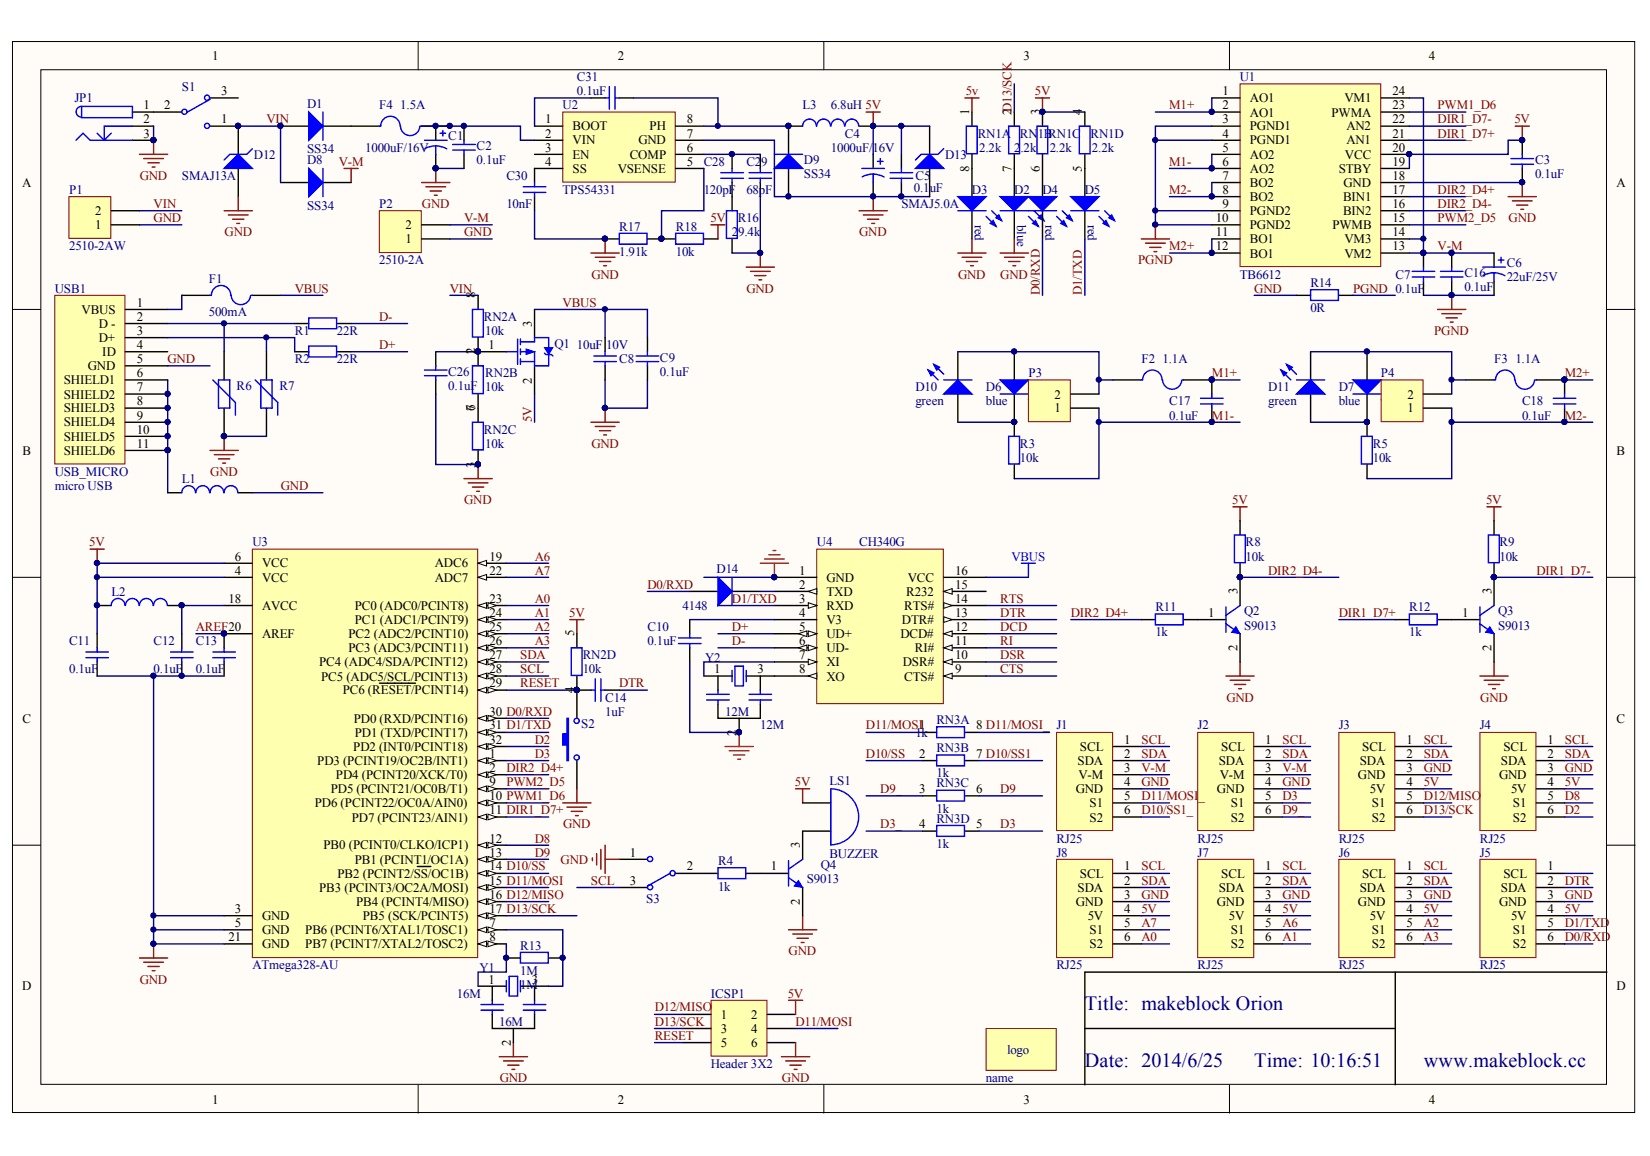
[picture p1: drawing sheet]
<svg xmlns="http://www.w3.org/2000/svg" width="291mm" height="204mm" viewBox="0 0 291 204" stroke-linecap="round" stroke-linejoin="round" font-family="sans-serif">
<defs><g id="words">
<g font-size="3.6" fill="#000080">
<text x="191.3" y="178.1">Title: makeblock Orion</text>
<text x="191.3" y="188.1">Date: 2014/6/25</text>
<text x="221.2" y="188.1">Time: 10:16:51</text>
<text x="251.1" y="188.1">www.makeblock.cc</text>
</g>
<g font-size="2.3">
<text x="37.4" y="10.6">1</text>
<text x="109" y="10.6">2</text>
<text x="180.5" y="10.6">3</text>
<text x="252.1" y="10.6">4</text>
<text x="39" y="16.8">3</text>
<text x="215.6" y="16.8">1</text>
<text x="245.6" y="16.8">24</text>
<text x="25.3" y="19.3">1</text>
<text x="25.3" y="21.7">2</text>
<text x="29" y="19.3">2</text>
<text x="39" y="21.7">1</text>
<text x="96.2" y="21.7">1</text>
<text x="101" y="23">BOOT</text>
<text x="114.6" y="23">PH</text>
<text x="121.2" y="21.7">8</text>
<text x="170.9" y="20.3" transform="rotate(-90 170.9 20.3)">1</text>
<text x="178.4" y="20.3" transform="rotate(-90 178.4 20.3)">2D13/SCK</text>
<text x="183.4" y="20.3" transform="rotate(-90 183.4 20.3)">3</text>
<text x="190.8" y="20.3" transform="rotate(-90 190.8 20.3)">4</text>
<text x="215.6" y="19.3">2</text>
<text x="215.6" y="21.7">3</text>
<text x="220.5" y="18">AO1</text>
<text x="220.5" y="20.6">AO1</text>
<text x="220.5" y="23">PGND1</text>
<text x="234.9" y="20.6">PWMA</text>
<text x="237.1" y="18">VM1</text>
<text x="237.5" y="23">AN2</text>
<text x="245.6" y="21.7">22</text>
<text x="245.6" y="19.3">23</text>
<text x="25.3" y="24.3">3</text>
<text x="96.2" y="24.3">2</text>
<text x="96.2" y="26.7">3</text>
<text x="96.2" y="29.3">4</text>
<text x="101" y="25.5">VIN</text>
<text x="101" y="28">EN</text>
<text x="111.1" y="28">COMP</text>
<text x="112.6" y="25.5">GND</text>
<text x="121.2" y="29.3">5</text>
<text x="121.2" y="26.7">6</text>
<text x="121.2" y="24.3">7</text>
<text x="215.6" y="24.3">4</text>
<text x="215.6" y="26.7">5</text>
<text x="215.6" y="29.3">6</text>
<text x="220.5" y="25.5">PGND1</text>
<text x="220.5" y="28">AO2</text>
<text x="237.2" y="28">VCC</text>
<text x="237.5" y="25.5">AN1</text>
<text x="245.6" y="29.3">19</text>
<text x="245.6" y="26.7">20</text>
<text x="245.6" y="24.3">21</text>
<text x="3.9" y="33">A</text>
<text x="101" y="30.4">SS</text>
<text x="109" y="30.4">VSENSE</text>
<text x="170.9" y="30.4" transform="rotate(-90 170.9 30.4)">8</text>
<text x="178.4" y="30.4" transform="rotate(-90 178.4 30.4)">7</text>
<text x="183.4" y="30.4" transform="rotate(-90 183.4 30.4)">6</text>
<text x="190.8" y="30.4" transform="rotate(-90 190.8 30.4)">5</text>
<text x="215.6" y="31.7">7</text>
<text x="215.6" y="34.2">8</text>
<text x="220.5" y="30.4">AO2</text>
<text x="220.5" y="33">BO2</text>
<text x="220.5" y="35.4">BO2</text>
<text x="236.1" y="30.4">STBY</text>
<text x="236.9" y="35.4">BIN1</text>
<text x="237" y="33">GND</text>
<text x="245.6" y="34.2">17</text>
<text x="245.6" y="31.7">18</text>
<text x="285.2" y="33">A</text>
<text x="16.8" y="40.4">1</text>
<text x="16.8" y="37.9">2</text>
<text x="71.5" y="40.4">2</text>
<text x="214.5" y="39.2">10</text>
<text x="214.5" y="41.7">11</text>
<text x="215.6" y="36.7">9</text>
<text x="220.5" y="37.9">PGND2</text>
<text x="220.5" y="40.4">PGND2</text>
<text x="235" y="40.4">PWMB</text>
<text x="236.9" y="37.9">BIN2</text>
<text x="245.6" y="41.7">14</text>
<text x="245.6" y="39.2">15</text>
<text x="245.6" y="36.7">16</text>
<text x="71.5" y="42.9">1</text>
<text x="214.5" y="44.2">12</text>
<text x="220.5" y="42.9">BO1</text>
<text x="220.5" y="45.4">BO1</text>
<text x="237.1" y="45.4">VM2</text>
<text x="237.1" y="42.9">VM3</text>
<text x="245.6" y="44.2">13</text>
<text x="83.8" y="52.6" transform="rotate(-90 83.8 52.6)">8</text>
<text x="14.4" y="55.3">VBUS</text>
<text x="17.4" y="57.9">D -</text>
<text x="24.1" y="54.1">1</text>
<text x="24.1" y="56.6">2</text>
<text x="24.1" y="59">3</text>
<text x="93.8" y="57.6" transform="rotate(-90 93.8 57.6)">3</text>
<text x="15.5" y="65.3">GND</text>
<text x="17.4" y="60.3">D+</text>
<text x="18" y="62.8">ID</text>
<text x="24.1" y="64">5</text>
<text x="24.1" y="61.6">4</text>
<text x="83.8" y="62.7" transform="rotate(-90 83.8 62.7)">1</text>
<text x="83.8" y="62.5" transform="rotate(-90 83.8 62.5)">2</text>
<text x="86.2" y="61.6">1</text>
<text x="11.3" y="67.8">SHIELD1</text>
<text x="11.3" y="70.3">SHIELD2</text>
<text x="24.1" y="66.6">6</text>
<text x="24.1" y="69">7</text>
<text x="24.1" y="71.5">8</text>
<text x="93.8" y="67.7" transform="rotate(-90 93.8 67.7)">2</text>
<text x="186" y="70.3">2</text>
<text x="248.2" y="70.3">2</text>
<text x="11.3" y="72.7">SHIELD3</text>
<text x="11.3" y="75.2">SHIELD4</text>
<text x="11.3" y="77.7">SHIELD5</text>
<text x="24.1" y="74">9</text>
<text x="24.1" y="76.5">10</text>
<text x="83.8" y="72.6" transform="rotate(-90 83.8 72.6)">7</text>
<text x="83.8" y="72.5" transform="rotate(-90 83.8 72.5)">6</text>
<text x="186" y="72.7">1</text>
<text x="248.2" y="72.7">1</text>
<text x="4" y="80.2">B</text>
<text x="11.3" y="80.2">SHIELD6</text>
<text x="24.1" y="79">11</text>
<text x="83.8" y="82.6" transform="rotate(-90 83.8 82.6)">3</text>
<text x="285.2" y="80.2">B</text>
<text x="41.4" y="98.9">6</text>
<text x="41.4" y="101.3">4</text>
<text x="46.2" y="100.1">VCC</text>
<text x="76.7" y="100.1">ADC6</text>
<text x="86.4" y="98.9">19</text>
<text x="86.4" y="101.3">22</text>
<text x="141" y="101.3">1</text>
<text x="168.5" y="101.3">16</text>
<text x="40.3" y="106.3">18</text>
<text x="46.2" y="107.6">AVCC</text>
<text x="46.2" y="102.6">VCC</text>
<text x="62.6" y="107.6">PC0 (ADC0/PCINT8)</text>
<text x="76.7" y="102.6">ADC7</text>
<text x="86.4" y="106.3">23</text>
<text x="141" y="103.9">2</text>
<text x="141" y="106.3">3</text>
<text x="145.8" y="102.6">GND</text>
<text x="145.8" y="105.1">TXD</text>
<text x="145.8" y="107.6">RXD</text>
<text x="159.5" y="107.6">RTS#</text>
<text x="159.8" y="105.1">R232</text>
<text x="160.1" y="102.6">VCC</text>
<text x="168.5" y="106.3">14</text>
<text x="168.5" y="103.9">15</text>
<text x="218.3" y="104.8" transform="rotate(-90 218.3 104.8)">3</text>
<text x="263.1" y="104.8" transform="rotate(-90 263.1 104.8)">3</text>
<text x="46.2" y="112.5">AREF</text>
<text x="61.5" y="112.5">PC2 (ADC2/PCINT10)</text>
<text x="62.6" y="110.1">PC1 (ADC1/PCINT9)</text>
<text x="86.4" y="108.8">24</text>
<text x="86.4" y="111.3">25</text>
<text x="86.4" y="113.8">26</text>
<text x="101.3" y="112.3" transform="rotate(-90 101.3 112.3)">5</text>
<text x="141" y="108.8">4</text>
<text x="141" y="111.3">5</text>
<text x="141" y="113.8">6</text>
<text x="145.8" y="110.1">V3</text>
<text x="145.8" y="112.5">UD+</text>
<text x="158.8" y="112.5">DCD#</text>
<text x="159.1" y="110.1">DTR#</text>
<text x="168.5" y="108.8">13</text>
<text x="168.5" y="113.8">11</text>
<text x="168.5" y="111.3">12</text>
<text x="213.1" y="108.8">1</text>
<text x="257.9" y="108.8">1</text>
<text x="56.3" y="117.5">PC4 (ADC4/SDA/PCINT12)</text>
<text x="61.5" y="115">PC3 (ADC3/PCINT11)</text>
<text x="86.4" y="116.2">27</text>
<text x="86.4" y="118.8">28</text>
<text x="126" y="118.8">1</text>
<text x="133.6" y="118.8">3</text>
<text x="141" y="118.8">8</text>
<text x="141" y="116.2">7</text>
<text x="145.8" y="115">UD-</text>
<text x="145.8" y="117.5">XI</text>
<text x="159.3" y="117.5">DSR#</text>
<text x="161.4" y="115">RI#</text>
<text x="168.5" y="116.2">10</text>
<text x="168.5" y="118.8">9</text>
<text x="218.3" y="114.9" transform="rotate(-90 218.3 114.9)">2</text>
<text x="263.1" y="114.9" transform="rotate(-90 263.1 114.9)">2</text>
<text x="56.6" y="120">PC5 (ADC5/SCL/PCINT13)</text>
<text x="60.5" y="122.5">PC6 (RESET/PCINT14)</text>
<text x="86.4" y="121.2">29</text>
<text x="101.3" y="122.3" transform="rotate(-90 101.3 122.3)">4</text>
<text x="145.8" y="120">XO</text>
<text x="159.5" y="120">CTS#</text>
<text x="4" y="127.5">C</text>
<text x="62.4" y="127.5">PD0 (RXD/PCINT16)</text>
<text x="62.6" y="129.9">PD1 (TXD/PCINT17)</text>
<text x="86.4" y="126.2">30 D0/RXD</text>
<text x="86.4" y="128.7">31 D1/TXD</text>
<text x="86.4" y="131.2">32</text>
<text x="129.9" y="129.8" transform="rotate(-90 129.9 129.8)">2</text>
<text x="172.2" y="128.7">8 D11/MOSI_ J1</text>
<text x="198.3" y="131.2">1</text>
<text x="223.2" y="131.2">1</text>
<text x="248.1" y="131.2">1</text>
<text x="273" y="131.2">1</text>
<text x="285.2" y="127.5">C</text>
<text x="56" y="134.9">PD3 (PCINT19/OC2B/INT1)</text>
<text x="59.3" y="137.4">PD4 (PCINT20/XCK/T0)</text>
<text x="62.3" y="132.5">PD2 (INT0/PCINT18)</text>
<text x="86.4" y="136.2">2</text>
<text x="86.4" y="133.7">1</text>
<text x="162.1" y="133.7">2</text>
<text x="172.2" y="133.7">7 D10/SS1_</text>
<text x="190.1" y="134.9">SDA</text>
<text x="190.2" y="137.4">V-M</text>
<text x="190.5" y="132.5">SCL</text>
<text x="198.3" y="133.7">2</text>
<text x="198.3" y="136.2">3</text>
<text x="215" y="134.9">SDA</text>
<text x="215.1" y="137.4">V-M</text>
<text x="215.4" y="132.5">SCL</text>
<text x="223.2" y="133.7">2</text>
<text x="223.2" y="136.2">3</text>
<text x="239.5" y="137.4">GND</text>
<text x="239.9" y="134.9">SDA</text>
<text x="240.3" y="132.5">SCL</text>
<text x="248.1" y="133.7">2</text>
<text x="248.1" y="136.2">3</text>
<text x="264.4" y="137.4">GND</text>
<text x="264.8" y="134.9">SDA</text>
<text x="265.2" y="132.5">SCL</text>
<text x="273" y="133.7">2</text>
<text x="273" y="136.2">3</text>
<text x="55.5" y="142.4">PD6 (PCINT22/OC0A/AIN0)</text>
<text x="58.3" y="139.9">PD5 (PCINT21/OC0B/T1)</text>
<text x="86.4" y="138.6">9</text>
<text x="86.4" y="141.1">10 PWM1_D6</text>
<text x="86.4" y="143.6">11 DIR1_D7+</text>
<text x="162.1" y="139.9">3</text>
<text x="172.2" y="139.9">6</text>
<text x="189.7" y="139.9">GND</text>
<text x="192.2" y="142.4">S1</text>
<text x="198.3" y="141.1">5</text>
<text x="198.3" y="143.6">6</text>
<text x="198.3" y="138.6">4</text>
<text x="214.6" y="139.9">GND</text>
<text x="217.1" y="142.4">S1</text>
<text x="223.2" y="141.1">5</text>
<text x="223.2" y="143.6">6</text>
<text x="223.2" y="138.6">4</text>
<text x="241.6" y="139.9">5V</text>
<text x="242" y="142.4">S1</text>
<text x="248.1" y="138.6">4</text>
<text x="248.1" y="141.1">5</text>
<text x="248.1" y="143.6">6</text>
<text x="266.5" y="139.9">5V</text>
<text x="266.9" y="142.4">S1</text>
<text x="273" y="138.6">4</text>
<text x="273" y="141.1">5</text>
<text x="273" y="143.6">6</text>
<text x="57.1" y="149.8">PB0 (PCINT0/CLKO/ICP1)</text>
<text x="62.1" y="144.9">PD7 (PCINT23/AIN1)</text>
<text x="86.4" y="148.6">12</text>
<text x="141.1" y="149.6" transform="rotate(-90 141.1 149.6)">3</text>
<text x="162.1" y="146.1">4</text>
<text x="172.2" y="146.1">5</text>
<text x="192.2" y="144.9">S2</text>
<text x="217.1" y="144.9">S2</text>
<text x="242" y="144.9">S2</text>
<text x="266.9" y="144.9">S2</text>
<text x="59.5" y="154.8">PB2 (PCINT2/SS/OC1B)</text>
<text x="62.6" y="152.3">PB1 (PCINT1/OC1A)</text>
<text x="86.4" y="151.1">13</text>
<text x="86.4" y="153.5">14 D10/SS</text>
<text x="111.1" y="151.1">1</text>
<text x="121.2" y="153.5">2</text>
<text x="136" y="153.5">1</text>
<text x="190.5" y="154.8">SCL</text>
<text x="198.3" y="153.5">1</text>
<text x="215.4" y="154.8">SCL</text>
<text x="223.2" y="153.5">1</text>
<text x="240.3" y="154.8">SCL</text>
<text x="248.1" y="153.5">1</text>
<text x="265.2" y="154.8">SCL</text>
<text x="273" y="153.5">1</text>
<text x="41.4" y="161.1">3</text>
<text x="56.3" y="157.3">PB3 (PCINT3/OC2A/MOSI)</text>
<text x="62.8" y="159.8">PB4 (PCINT4/MISO)</text>
<text x="86.4" y="156.1">15 D11/MOSI</text>
<text x="86.4" y="158.5">16 D12/MISO</text>
<text x="86.4" y="161.1">17 D13/SCK</text>
<text x="111.1" y="156.1">3</text>
<text x="141.1" y="159.6" transform="rotate(-90 141.1 159.6)">2</text>
<text x="189.7" y="159.8">GND</text>
<text x="190.1" y="157.3">SDA</text>
<text x="198.3" y="156.1">2</text>
<text x="198.3" y="161.1">4</text>
<text x="198.3" y="158.5">3</text>
<text x="214.6" y="159.8">GND</text>
<text x="215" y="157.3">SDA</text>
<text x="223.2" y="156.1">2</text>
<text x="223.2" y="161.1">4</text>
<text x="223.2" y="158.5">3</text>
<text x="239.5" y="159.8">GND</text>
<text x="239.9" y="157.3">SDA</text>
<text x="248.1" y="156.1">2</text>
<text x="248.1" y="161.1">4</text>
<text x="248.1" y="158.5">3</text>
<text x="264.4" y="159.8">GND</text>
<text x="264.8" y="157.3">SDA</text>
<text x="273" y="156.1">2</text>
<text x="273" y="161.1">4</text>
<text x="273" y="158.5">3</text>
<text x="40.3" y="166">21</text>
<text x="41.4" y="163.5">5</text>
<text x="46.2" y="164.8">GND</text>
<text x="46.2" y="167.2">GND</text>
<text x="46.2" y="162.2">GND</text>
<text x="53.8" y="164.8">PB6 (PCINT6/XTAL1/TOSC1)</text>
<text x="53.8" y="167.2">PB7 (PCINT7/XTAL2/TOSC2)</text>
<text x="64" y="162.2">PB5 (SCK/PCINT5)</text>
<text x="86.4" y="163.5">7</text>
<text x="86.4" y="166">8</text>
<text x="191.9" y="162.2">5V</text>
<text x="192.2" y="164.8">S1</text>
<text x="192.2" y="167.2">S2</text>
<text x="198.3" y="163.5">5</text>
<text x="198.3" y="166">6</text>
<text x="216.7" y="162.2">5V</text>
<text x="217.1" y="164.8">S1</text>
<text x="217.1" y="167.2">S2</text>
<text x="223.2" y="163.5">5</text>
<text x="223.2" y="166">6</text>
<text x="241.6" y="162.2">5V</text>
<text x="242" y="164.8">S1</text>
<text x="242" y="167.2">S2</text>
<text x="248.1" y="163.5">5</text>
<text x="248.1" y="166">6</text>
<text x="266.5" y="162.2">5V</text>
<text x="266.9" y="164.8">S1</text>
<text x="266.9" y="167.2">S2</text>
<text x="273" y="163.5">5</text>
<text x="273" y="166">6</text>
<text x="86.2" y="173.5">1</text>
<text x="93.8" y="173.5">3</text>
<text x="3.9" y="174.7">D</text>
<text x="127.2" y="179.7">1</text>
<text x="132.5" y="179.7">2</text>
<text x="285.2" y="174.7">D</text>
<text x="90.1" y="184.5" transform="rotate(-90 90.1 184.5)">2</text>
<text x="127.2" y="182.2">3</text>
<text x="127.2" y="184.7">5</text>
<text x="132.5" y="182.2">4</text>
<text x="132.5" y="184.7">6</text>
<text x="37.4" y="194.6">1</text>
<text x="109" y="194.6">2</text>
<text x="180.5" y="194.6">3</text>
<text x="252.1" y="194.6">4</text>
</g>
<g font-size="2.3" fill="#000080">
<text x="32.1" y="16.1">S1</text>
<text x="101.8" y="14.3">C31</text>
<text x="101.8" y="16.8">0.1uF</text>
<text x="218.7" y="14.3">U1</text>
<text x="13.1" y="18">JP1</text>
<text x="54.2" y="19">D1</text>
<text x="66.9" y="19.3">F4</text>
<text x="70.6" y="19.3">1.5A</text>
<text x="99.2" y="19.3">U2</text>
<text x="141.6" y="19.3">L3</text>
<text x="146.6" y="19.3">6.8uH 5V</text>
<text x="44.8" y="28">D12</text>
<text x="54.2" y="27">SS34</text>
<text x="54.2" y="29">D8</text>
<text x="64.4" y="26.7">1000uF/16V</text>
<text x="79.1" y="24.8">C1</text>
<text x="84.1" y="26.5">C2</text>
<text x="84.1" y="29">0.1uF</text>
<text x="124.1" y="29.3">C28</text>
<text x="131.7" y="29.3">C2</text>
<text x="134.3" y="29.3">9</text>
<text x="141.8" y="29">D9</text>
<text x="146.6" y="26.7">1000uF/16V</text>
<text x="149" y="24.3">C4</text>
<text x="166.7" y="28">D13</text>
<text x="172.5" y="24.3">RN1A</text>
<text x="172.7" y="26.7">2.2k</text>
<text x="178.9" y="26.7">2</text>
<text x="179.9" y="24.3">RN</text>
<text x="180" y="26.7">.2k</text>
<text x="183" y="24.3">1BRN1C</text>
<text x="185.2" y="26.7">2.2k</text>
<text x="192.4" y="24.3">RN1D</text>
<text x="192.6" y="26.7">2.2k</text>
<text x="270.8" y="29">C3</text>
<text x="12.2" y="34.2">P1</text>
<text x="32.1" y="31.7">SMAJ13A</text>
<text x="89.3" y="31.7">C30</text>
<text x="99.2" y="34.2">TPS54331</text>
<text x="124.1" y="34.2">120pF</text>
<text x="131.7" y="34.2">68pF</text>
<text x="141.8" y="31.5">SS34</text>
<text x="161.2" y="33.9">0.1</text>
<text x="161.5" y="31.7">C5</text>
<text x="164" y="33.9">uF</text>
<text x="171.4" y="34.2">D3</text>
<text x="178.9" y="34.2">D2</text>
<text x="183.9" y="34.2">D4</text>
<text x="191.3" y="34.2">D5</text>
<text x="270.8" y="31.5">0.1uF</text>
<text x="54.2" y="37">SS34</text>
<text x="66.9" y="36.7">P2</text>
<text x="89.3" y="36.7">10nF</text>
<text x="109.2" y="40.7">R17</text>
<text x="119.2" y="40.7">R18</text>
<text x="129.1" y="41.7">2</text>
<text x="130.1" y="39.2">R16</text>
<text x="130.2" y="41.7">9.4k</text>
<text x="159" y="36.7">SMAJ5.0A</text>
<text x="172" y="39.7" transform="rotate(90 172 39.7)">red</text>
<text x="179.4" y="39.7" transform="rotate(90 179.4 39.7)">blue</text>
<text x="184.4" y="39.7" transform="rotate(90 184.4 39.7)">red</text>
<text x="191.9" y="39.7" transform="rotate(90 191.9 39.7)">red</text>
<text x="12.2" y="44.2">2510-2AW</text>
<text x="66.9" y="46.6">2510-2A</text>
<text x="109.2" y="45.2">1.91k</text>
<text x="119.2" y="45.2">10k</text>
<text x="265.8" y="47.1">C6</text>
<text x="9.7" y="51.6">USB1</text>
<text x="36.8" y="49.9">F1</text>
<text x="218.7" y="49.1">TB6612</text>
<text x="231.1" y="50.6">R14</text>
<text x="246.1" y="49.1">C7</text>
<text x="258.3" y="48.9">C16</text>
<text x="258.3" y="51.3">0.1uF</text>
<text x="265.8" y="49.7">22uF/25V</text>
<text x="36.8" y="55.8">500mA</text>
<text x="52" y="59">R1</text>
<text x="59.4" y="59">22R</text>
<text x="85.3" y="56.6">RN2A</text>
<text x="85.6" y="59">10k</text>
<text x="231.1" y="55.1">0R</text>
<text x="52" y="64">R2</text>
<text x="59.4" y="64">22R</text>
<text x="97.8" y="61.3">Q1</text>
<text x="101.8" y="61.6">10uF 10V</text>
<text x="109.2" y="64">C8</text>
<text x="116.4" y="63.8">C9</text>
<text x="201.3" y="64">F2</text>
<text x="205.1" y="64">1.1A</text>
<text x="263.6" y="64">F3</text>
<text x="267.3" y="64">1.1A</text>
<text x="41.7" y="68.8">R6</text>
<text x="49.3" y="68.8">R7</text>
<text x="79.1" y="66.3">C26</text>
<text x="79.1" y="68.8">0.1uF</text>
<text x="85.6" y="66.6">RN2B</text>
<text x="85.6" y="69">10k</text>
<text x="116.4" y="66.3">0.1uF</text>
<text x="161.5" y="69">D10</text>
<text x="161.5" y="71.5">green</text>
<text x="173.9" y="69">D6</text>
<text x="173.9" y="71.5">blue</text>
<text x="181.4" y="66.6">P3</text>
<text x="206.2" y="71.5">C17</text>
<text x="223.7" y="69">D11</text>
<text x="223.7" y="71.5">green</text>
<text x="236.1" y="69">D7</text>
<text x="236.1" y="71.5">blue</text>
<text x="243.6" y="66.6">P4</text>
<text x="268.5" y="71.5">C18</text>
<text x="85.3" y="76.5">RN2C</text>
<text x="206.2" y="74">0.1uF</text>
<text x="268.5" y="74">0.1uF</text>
<text x="9.7" y="83.9">USB_MICRO</text>
<text x="85.6" y="79">10k</text>
<text x="179.9" y="79">R3</text>
<text x="179.9" y="81.5">10k</text>
<text x="242.1" y="79">R5</text>
<text x="242.1" y="81.5">10k</text>
<text x="9.7" y="86.4">micro USB</text>
<text x="32.1" y="85.2">L1</text>
<text x="44.5" y="96.3">U3</text>
<text x="126.4" y="101.1">D14</text>
<text x="144.1" y="96.3">U4</text>
<text x="151.6" y="96.3">CH340G</text>
<text x="219.7" y="96.3">R8</text>
<text x="219.7" y="98.9">10k</text>
<text x="264.5" y="96.3">R9</text>
<text x="264.5" y="98.9">10k</text>
<text x="19.6" y="105.1">L2</text>
<text x="120.4" y="107.6">4148</text>
<text x="203.8" y="107.9">R11</text>
<text x="248.6" y="107.9">R12</text>
<text x="12.2" y="113.8">C11</text>
<text x="27.1" y="113.8">C12</text>
<text x="34.5" y="113.8">C13</text>
<text x="114.2" y="111.3">C10</text>
<text x="114.2" y="113.8">0.1uF</text>
<text x="203.8" y="112.3">1k</text>
<text x="219.5" y="108.5">Q2</text>
<text x="219.5" y="111.1">S9013</text>
<text x="248.6" y="112.3">1k</text>
<text x="264.2" y="108.5">Q3</text>
<text x="264.2" y="111.1">S9013</text>
<text x="12.2" y="118.8">0.1uF</text>
<text x="27.1" y="118.8">0.1uF</text>
<text x="34.5" y="118.8">0.1uF</text>
<text x="102.8" y="118.8">10k</text>
<text x="102.8" y="116.2">RN2D</text>
<text x="124.4" y="116.7">Y2</text>
<text x="106.8" y="123.8">C14</text>
<text x="102.5" y="128.5">S2</text>
<text x="106.8" y="126.2">1uF</text>
<text x="127.9" y="126.2">12M</text>
<text x="134.1" y="128.7">12M</text>
<text x="161.5" y="129.9">1k</text>
<text x="165.2" y="127.7">RN3A</text>
<text x="211.2" y="128.7">J2</text>
<text x="236.1" y="128.7">J3</text>
<text x="261" y="128.7">J4</text>
<text x="165.2" y="137.1">1k</text>
<text x="165.2" y="132.7">RN3B</text>
<text x="146.3" y="138.4">LS1</text>
<text x="165.2" y="143.4">1k</text>
<text x="165.2" y="138.9">RN3C</text>
<text x="165.2" y="149.6">1k</text>
<text x="165.2" y="145.2">RN3D</text>
<text x="186.3" y="148.6">RJ25</text>
<text x="211.2" y="148.6">RJ25</text>
<text x="236.1" y="148.6">RJ25</text>
<text x="261" y="148.6">RJ25</text>
<text x="126.7" y="152.6">R4</text>
<text x="142.3" y="155.8">S9013</text>
<text x="144.8" y="153.4">Q4</text>
<text x="146.3" y="151.3">BUZZER</text>
<text x="186.3" y="151.1">J8</text>
<text x="211.2" y="151.1">J7</text>
<text x="236.1" y="151.1">J6</text>
<text x="261" y="151.1">J5</text>
<text x="114" y="159.3">S3</text>
<text x="126.7" y="157.1">1k</text>
<text x="91.8" y="167.5">R13</text>
<text x="44.5" y="171">ATmega328-AU</text>
<text x="84.6" y="171.5">Y1</text>
<text x="91.8" y="172">1M</text>
<text x="186.3" y="171">RJ25</text>
<text x="211.2" y="171">RJ25</text>
<text x="236.1" y="171">RJ25</text>
<text x="261" y="171">RJ25</text>
<text x="80.6" y="176">16M</text>
<text x="91.8" y="174.4">1M</text>
<text x="125.4" y="176">ICSP1</text>
<text x="88.1" y="180.9">16M</text>
<text x="177.6" y="185.9">logo</text>
<text x="125.4" y="188.4">Header 3X2</text>
<text x="173.9" y="190.8">name</text>
</g>
<g font-size="2.3" fill="#800000">
<text x="170.3" y="16.8">5v</text>
<text x="182.5" y="16.8">5V</text>
<text x="47" y="21.7">VIN</text>
<text x="206.2" y="19.3">M1+</text>
<text x="253.6" y="19.3">PWM1_D6</text>
<text x="253.6" y="21.7">DIR1_D7-</text>
<text x="267.1" y="21.7">5V</text>
<text x="59.8" y="29.3">V-M</text>
<text x="206.2" y="29.3">M1-</text>
<text x="253.6" y="24.3">DIR1_D7+</text>
<text x="24.6" y="31.7">GND</text>
<text x="206.2" y="34.2">M2-</text>
<text x="253.6" y="34.2">DIR2_D4+</text>
<text x="27.1" y="36.7">VIN</text>
<text x="27.1" y="39.2">GND</text>
<text x="39.6" y="41.7">GND</text>
<text x="74.4" y="36.7">GND</text>
<text x="81.9" y="41.7">GND</text>
<text x="81.9" y="39.2">V-M</text>
<text x="125.3" y="39.2">5V</text>
<text x="151.6" y="41.7">GND</text>
<text x="253.6" y="36.7">DIR2_D4-</text>
<text x="253.6" y="39.2">PWM2_D5</text>
<text x="266.1" y="39.2">GND</text>
<text x="200.7" y="46.6">PGND</text>
<text x="206.2" y="44.2">M2+</text>
<text x="253.6" y="44.2">V-M</text>
<text x="52" y="51.6">VBUS</text>
<text x="79.3" y="51.6">VIN</text>
<text x="104.3" y="49.1">GND</text>
<text x="131.7" y="51.6">GND</text>
<text x="169" y="49.1">GND</text>
<text x="176.4" y="49.1">GND</text>
<text x="183.4" y="52.1" transform="rotate(-90 183.4 52.1)">D0/RXD</text>
<text x="190.8" y="52.1" transform="rotate(-90 190.8 52.1)">D1/TXD</text>
<text x="221.2" y="51.6">GND</text>
<text x="238.7" y="51.6">PGND 0.1uF</text>
<text x="66.9" y="56.6">D-</text>
<text x="99.2" y="54.1">VBUS</text>
<text x="253" y="59">PGND</text>
<text x="29.5" y="64">GND</text>
<text x="66.9" y="61.6">D+</text>
<text x="213.8" y="66.6">M1+</text>
<text x="276" y="66.6">M2+</text>
<text x="93.8" y="74.4" transform="rotate(-90 93.8 74.4)">5V</text>
<text x="213.8" y="74">M1-</text>
<text x="276" y="74">M2-</text>
<text x="37.1" y="83.9">GND</text>
<text x="104.3" y="79">GND</text>
<text x="49.5" y="86.4">GND</text>
<text x="81.9" y="88.9">GND</text>
<text x="217.3" y="88.9">5V</text>
<text x="262.1" y="88.9">5V</text>
<text x="15.7" y="96.3">5V</text>
<text x="94.3" y="98.9">A6</text>
<text x="94.3" y="101.3">A7</text>
<text x="223.7" y="101.3">DIR2_D4-</text>
<text x="271" y="101.3">DIR1_D7-</text>
<text x="94.3" y="106.3">A0</text>
<text x="114.2" y="103.9">D0/RXD</text>
<text x="129.1" y="106.3">D1/TXD</text>
<text x="176.4" y="106.3">RTS</text>
<text x="34.5" y="111.3">AREF20</text>
<text x="94.3" y="108.8">A1</text>
<text x="94.3" y="111.3">A2</text>
<text x="94.3" y="113.8">A3</text>
<text x="100.4" y="108.8">5V</text>
<text x="129.1" y="111.3">D+</text>
<text x="129.1" y="113.8">D-</text>
<text x="176.4" y="108.8">DTR</text>
<text x="176.4" y="111.3">DCD</text>
<text x="176.4" y="113.8">RI</text>
<text x="188.9" y="108.8">DIR2_D4+</text>
<text x="236.1" y="108.8">DIR1_D7+</text>
<text x="91.8" y="116.2">SDA</text>
<text x="91.8" y="118.8">SCL</text>
<text x="176.4" y="116.2">DSR</text>
<text x="176.4" y="118.8">CTS</text>
<text x="91.8" y="121.2">RESET</text>
<text x="109.2" y="121.2">DTR</text>
<text x="216.3" y="123.8">GND</text>
<text x="261.1" y="123.8">GND</text>
<text x="94.3" y="131.2">D2</text>
<text x="152.7" y="128.7">D11/MOSI1</text>
<text x="201.3" y="131.2">SCL</text>
<text x="226.2" y="131.2">SCL</text>
<text x="251.1" y="131.2">SCL</text>
<text x="276" y="131.2">SCL</text>
<text x="89.3" y="136.2">DIR2_D4+</text>
<text x="94.3" y="133.7">D3</text>
<text x="152.7" y="133.7">D10/SS</text>
<text x="201.3" y="136.2">V-M</text>
<text x="201.3" y="133.7">SDA</text>
<text x="226.2" y="136.2">V-M</text>
<text x="226.2" y="133.7">SDA</text>
<text x="251.1" y="133.7">SDA</text>
<text x="251.1" y="136.2">GND</text>
<text x="276" y="133.7">SDA</text>
<text x="276" y="136.2">GND</text>
<text x="89.3" y="138.6">PWM2_D5</text>
<text x="140.2" y="138.6">5V</text>
<text x="155.3" y="139.9">D9_</text>
<text x="176.4" y="139.9">D9</text>
<text x="201.3" y="138.6">GND</text>
<text x="201.3" y="143.6">D10/SS1_</text>
<text x="201.3" y="141.1">D11/MOSI_</text>
<text x="226.2" y="138.6">GND</text>
<text x="226.2" y="143.6">D9_</text>
<text x="226.2" y="141.1">D3_</text>
<text x="251.1" y="138.6">5V</text>
<text x="251.1" y="141.1">D12/MISO</text>
<text x="251.1" y="143.6">D13/SCK</text>
<text x="276" y="138.6">5V</text>
<text x="276" y="143.6">D2</text>
<text x="276" y="141.1">D8</text>
<text x="94.3" y="148.6">D8</text>
<text x="99.3" y="146.1">GND</text>
<text x="155.3" y="146.1">D3_</text>
<text x="176.4" y="146.1">D3</text>
<text x="94.3" y="151.1">D9</text>
<text x="98.9" y="152.3">GND</text>
<text x="201.3" y="153.5">SCL</text>
<text x="226.2" y="153.5">SCL</text>
<text x="251.1" y="153.5">SCL</text>
<text x="104.2" y="156.1">SCL</text>
<text x="201.3" y="156.1">SDA</text>
<text x="201.3" y="158.5">GND</text>
<text x="201.3" y="161.1">5V</text>
<text x="226.2" y="156.1">SDA</text>
<text x="226.2" y="158.5">GND</text>
<text x="226.2" y="161.1">5V</text>
<text x="251.1" y="156.1">SDA</text>
<text x="251.1" y="158.5">GND</text>
<text x="251.1" y="161.1">5V</text>
<text x="276" y="158.5">GND</text>
<text x="276" y="161.1">5V</text>
<text x="276" y="156.1">DTR</text>
<text x="201.3" y="163.5">A7</text>
<text x="201.3" y="166">A0</text>
<text x="226.2" y="163.5">A6</text>
<text x="226.2" y="166">A1</text>
<text x="251.1" y="163.5">A2</text>
<text x="251.1" y="166">A3</text>
<text x="276" y="163.5">D1/TXD</text>
<text x="276" y="166">D0/RXD</text>
<text x="24.6" y="173.5">GND</text>
<text x="139.1" y="168.5">GND</text>
<text x="115.5" y="178.4">D12/MISO</text>
<text x="138.9" y="176">5V</text>
<text x="115.5" y="180.9">D13/SCK</text>
<text x="115.5" y="183.4">RESET</text>
<text x="140.3" y="180.9">D11/MOSI</text>
<text x="88.1" y="190.8">GND</text>
<text x="137.9" y="190.8">GND</text>
</g>
<text font-size="2.3" fill="#00f" x="178.4" y="98.9">VBUS</text>
</g></defs>
<g fill="#fffcf8" stroke="#000" stroke-width=".18">
<path d="M2.2 7.3h286.1v188.9h-286.1z"/>
<path d="M7.2 12.3h276.2v179h-276.2z"/>
</g>
<path d="M73.8 7.3v5M145.3 7.3v5M216.9 7.3v5M2.2 54.6h5M283.4 54.6h5M2.2 101.8h5M283.4 101.8h5M2.2 149.1h5M283.4 149.1h5M73.8 191.4v4.9M145.3 191.4v4.9M216.9 191.4v4.9" fill="none" stroke="#000" stroke-width=".18"/>
<g fill="none" stroke="#000" stroke-width=".25">
<path d="M171.4 19.8v2.4M183.9 19.8v2.4M191.4 19.8v2.4M49.5 22.2h5M57 22.2h4.9M154 27.2v2.5M154 32.2v2.5M159 27.2v2.5M159 32.2v2.5M171.4 27.2v2.5M178.9 29.7v5M178.9 37.2v4.9"/>
<path d="M183.9 27.2v7.5M183.9 37.2v4.9M191.4 27.2v7.5M191.4 37.2v4.9M32.1 52.1h4.9M44.5 52.1h5M246.1 171.5v19.9M283.4 171.5h-92v19.9M191.4 181.4h54.7"/>
</g>
<g fill="#00f" stroke="#00f" stroke-width=".25">
<path d="M176.4 34.7h5l-2.5 2.5z"/>
<path d="M182.1 39.4l.5-.5 .5 1z"/>
<path d="M183.1 38.4l.5-.5 .5 1z"/>
<path d="M181.4 34.7h5l-2.5 2.5z"/>
<path d="M187.1 39.4l.5-.5 .5 1z"/>
<path d="M188.1 38.4l.5-.5 .5 1z"/>
<path d="M188.9 34.7h4.9l-2.4 2.5z"/>
<path d="M194.6 39.4l.5-.5 .5 1z"/>
<path d="M195.6 38.4l.5-.5 .5 1z"/>
<path d="M54.5 19.8l2.5 2.4-2.5 2.5z"/>
</g>
<g fill="none" stroke="#00f" stroke-width=".25">
<path d="M57 19.8v4.9M152 29.7h4M154 30.7l1.2 .2 .7 .3M154 30.7l-.8 .1-1.1 .4M154 30.7v1.5M154.8 28.5h1M155.3 28v1M157 31.5h4M157 30.5h4M159 29.7v.8M159 31.5v.7M170.4 22.2h2v4.9h-2z"/>
<path d="M176.4 37.2h10M181.4 38.2l1.7 1.7M182.4 37.2l1.7 1.7M182.9 22.2h1.9v4.9h-1.9zM186.4 38.2l1.7 1.7M187.4 37.2l1.7 1.7M188.9 37.2h4.9M190.4 22.2h1.9v4.9h-1.9zM193.8 38.2l1.8 1.7M194.8 37.2l1.8 1.7M37 52.1h.3M37.3 52a1.7 1.7 0 0 1 1.7-1.6 1.7 1.7 0 0 1 1.7 1.7"/>
<path d="M40.8 52.1a1.71 1.71 0 0 0 1.7 1.6 1.71 1.71 0 0 0 1.7-1.6M44.3 52.1h.2"/>
</g>
<g fill="none" stroke="#800000" stroke-width=".25">
<path d="M152.8 19.8h2.5M154 19.8v2.4M182.6 17.3h2.5M183.9 17.3v2.5M60.7 29.7h2.5M61.9 29.7v2.5M74.4 32.2h5M75.1 32.9h3.5M75.9 33.7h2M76.6 34.4h.5M76.9 29.7v2.5M151.5 37.2h5"/>
<path d="M152.3 37.9h3.5M153 38.7h2M153.8 39.4h.5M154 34.7v2.5M176.4 44.6h5M177.2 45.4h3.5M177.9 46.1h2M178.7 46.9h.5M178.9 42.1v2.5"/>
</g>
<path d="M183.9 19.8h7.5M183.9 42.1v10M191.4 42.1v10M29.6 67v12.5" fill="none" stroke="#000080" stroke-width=".25"/>
<g fill="#000080" stroke="#000080" stroke-width=".18">
<circle cx="29.6" cy="79.4" r=".45"/>
<circle cx="154" cy="34.6" r=".45"/>
<circle cx="159" cy="34.6" r=".45"/>
<circle cx="154" cy="22.2" r=".45"/>
<circle cx="183.9" cy="19.7" r=".45"/>
<circle cx="76.8" cy="29.7" r=".46"/>
<circle cx="49.5" cy="22.2" r=".45"/>
</g>
<path d="M9.7 52.1h12.3v29.7h-12.3z" fill="#ffffb0" stroke="#800000" stroke-width=".18"/>
<g fill="none" stroke="#000" stroke-width=".25">
<path d="M27.1 19.8h5M37 17.3h5M37 22.2h5M22.1 54.6h7.5M22.1 57.1h7.5M22.1 59.6h7.5M22.1 64.5h7.5M22.1 62h7.5M22.1 67h7.5M22.1 69.5h7.5M22.1 72h7.5M22.1 74.5h7.5"/>
<path d="M22.1 77h7.5M22.1 79.5h7.5"/>
</g>
<g fill="#000080" stroke="#000080" stroke-width=".18">
<circle cx="29.5" cy="69.5" r=".45"/>
<circle cx="29.6" cy="71.9" r=".45"/>
<circle cx="29.6" cy="74.4" r=".45"/>
<circle cx="29.5" cy="76.9" r=".45"/>
<circle cx="29.6" cy="79.4" r=".45"/>
<circle cx="42" cy="22.2" r=".45"/>
<circle cx="27.1" cy="24.7" r=".46"/>
</g>
<g fill="none" stroke="#00f" stroke-width=".25">
<path d="M37 17.5l-3.9 2.3"/>
<circle cx="32.5" cy="19.7" r=".45"/>
<circle cx="36.5" cy="17.2" r=".45"/>
<circle cx="36.5" cy="22.2" r=".45"/>
</g>
<path d="M24.6 27.2h5M25.3 28h3.5M26.1 28.7h2M26.8 29.5h.5M27.1 24.7v2.5" fill="none" stroke="#800000" stroke-width=".25"/>
<path d="M211.3 129.2h9.8v17.3h-9.8z" fill="#ffffb0" stroke="#800000" stroke-width=".18"/>
<path d="M221.2 131.7h5M221.2 134.2h5M221.2 136.7h5M221.2 139.1h5M221.2 141.6h5M221.2 144.1h5" fill="none" stroke="#000" stroke-width=".25"/>
<path d="M186.4 129.2h9.9v17.3h-9.9z" fill="#ffffb0" stroke="#800000" stroke-width=".18"/>
<path d="M196.3 131.7h5M196.3 134.2h5M196.3 136.7h5M196.3 139.1h5M196.3 141.6h5M196.3 144.1h5" fill="none" stroke="#000" stroke-width=".25"/>
<path d="M236.2 151.6h9.8v17.3h-9.8z" fill="#ffffb0" stroke="#800000" stroke-width=".18"/>
<path d="M246.1 154.1h5M246.1 156.5h5M246.1 159h5M246.1 161.5h5M246.1 164h5M246.1 166.5h5" fill="none" stroke="#000" stroke-width=".25"/>
<path d="M186.4 151.6h9.9v17.3h-9.9z" fill="#ffffb0" stroke="#800000" stroke-width=".18"/>
<path d="M196.3 154.1h5M196.3 156.5h5M196.3 159h5M196.3 161.5h5M196.3 164h5M196.3 166.5h5" fill="none" stroke="#000" stroke-width=".25"/>
<path d="M211.3 151.6h9.8v17.3h-9.8z" fill="#ffffb0" stroke="#800000" stroke-width=".18"/>
<path d="M221.2 154.1h5M221.2 156.5h5M221.2 159h5M221.2 161.5h5M221.2 164h5M221.2 166.5h5" fill="none" stroke="#000" stroke-width=".25"/>
<path d="M236.2 129.2h9.8v17.3h-9.8z" fill="#ffffb0" stroke="#800000" stroke-width=".18"/>
<path d="M246.1 131.7h5M246.1 134.2h5M246.1 139.1h5M246.1 136.7h5M246.1 141.6h5M246.1 144.1h5" fill="none" stroke="#000" stroke-width=".25"/>
<path d="M261 151.6h9.9v17.3h-9.9z" fill="#ffffb0" stroke="#800000" stroke-width=".18"/>
<path d="M271 154.1h5M271 156.5h5M271 159h5M271 161.5h5M271 164h5M271 166.5h5" fill="none" stroke="#000" stroke-width=".25"/>
<path d="M261 129.2h9.9v17.3h-9.9z" fill="#ffffb0" stroke="#800000" stroke-width=".18"/>
<path d="M178.9 62v5M178.9 69.5v5M241.1 62v5M241.1 69.5v5M271 131.7h5M271 134.2h5M271 139.1h5M271 136.7h5M271 141.6h5M271 144.1h5" fill="none" stroke="#000" stroke-width=".25"/>
<g fill="none" stroke="#000080" stroke-width=".25">
<path d="M201.3 131.7h5M201.3 134.2h5M201.3 136.7h5M201.3 139.1h5M226.2 131.7h5M226.2 134.2h5M226.2 136.7h5M226.2 139.1h5M251.1 131.7h5M251.1 134.2h5M251.1 136.7h5M251.1 139.1h5"/>
<path d="M276 131.7h5M276 134.2h5M276 136.7h5M276 139.1h5M201.3 154.1h5M201.3 156.5h5M201.3 159h5M201.3 141.6h5M201.3 144.1h5M226.2 154.1h5M226.2 156.5h5M226.2 159h5"/>
<path d="M226.2 141.6h5M226.2 144.1h5M251.1 154.1h5M251.1 156.5h5M251.1 159h5M251.1 141.6h5M251.1 144.1h5M276 154.1h5M276 156.5h5M276 159h5M276 141.6h5M276 144.1h5"/>
<path d="M201.3 161.5h5M201.3 164h5M201.3 166.5h5M226.2 161.5h5M226.2 164h5M226.2 166.5h5M251.1 161.5h5M251.1 164h5M251.1 166.5h5M276 161.5h5M276 164h5M276 166.5h5"/>
</g>
<g fill="#000080" stroke="#000080" stroke-width=".18">
<circle cx="178.9" cy="62" r=".45"/>
<circle cx="178.9" cy="74.4" r=".45"/>
<circle cx="241.1" cy="62" r=".45"/>
<circle cx="241.1" cy="74.4" r=".45"/>
</g>
<g fill="#00f" stroke="#00f" stroke-width=".25">
<path d="M176.4 67h5l-2.5 2.5z"/>
<path d="M182.1 71.7l.5-.5 .5 1z"/>
<path d="M183.1 70.7l.5-.5 .5 1z"/>
<path d="M238.6 67h5l-2.5 2.5z"/>
<path d="M244.4 71.7l.5-.5 .5 1z"/>
<path d="M245.4 70.7l.5-.5 .5 1z"/>
</g>
<path d="M176.4 69.5h5M181.4 70.5l1.7 1.7M182.4 69.5l1.7 1.7M238.6 69.5h5M243.6 70.5l1.8 1.7M244.6 69.5l1.8 1.7" fill="none" stroke="#00f" stroke-width=".25"/>
<g fill="none" stroke="#800000" stroke-width=".25">
<path d="M217.5 89.4h2.5M218.7 89.4v2.5M262.3 89.4h2.5M263.5 89.4v2.5M216.2 119.2h5M217 120h3.5M218.7 116.8v2.4M261 119.2h5M261.8 120h3.5M263.5 116.8v2.4M217.7 120.7h2M218.5 121.5h.5"/>
<path d="M262.5 120.7h2M263.3 121.5h.5"/>
</g>
<path d="M181.4 67h7.4v7.4h-7.4z" fill="#ffffb0" stroke="#800000" stroke-width=".18"/>
<path d="M188.9 72h4.9M188.9 69.5h4.9" fill="none" stroke="#000" stroke-width=".25"/>
<path d="M243.6 67h7.4v7.4h-7.4z" fill="#ffffb0" stroke="#800000" stroke-width=".18"/>
<path d="M196.3 67h5M208.8 67h5M251.1 72h5M251.1 69.5h5M258.6 67h4.9M271 67h5" fill="none" stroke="#000" stroke-width=".25"/>
<g fill="#000080" stroke="#000080" stroke-width=".18">
<circle cx="213.7" cy="67" r=".45"/>
<circle cx="275.9" cy="67" r=".45"/>
<circle cx="213.7" cy="74.4" r=".45"/>
<circle cx="275.9" cy="74.4" r=".45"/>
</g>
<path d="M201.3 67h.3M201.6 67a1.7 1.7 0 0 1 1.7-1.7 1.7 1.7 0 0 1 1.7 1.7M205.1 67a1.69 1.69 0 0 0 1.6 1.7 1.69 1.69 0 0 0 1.7-1.6M208.5 67h.3M263.5 67h.3M263.8 67a1.69 1.69 0 0 1 1.7-1.7 1.69 1.69 0 0 1 1.7 1.7M267.3 67a1.71 1.71 0 0 0 1.6 1.7 1.71 1.71 0 0 0 1.8-1.6M270.7 67h.3" fill="none" stroke="#00f" stroke-width=".25"/>
<path d="M213.8 67h4.9M276 67h5" fill="none" stroke="#000080" stroke-width=".25"/>
<path d="M12.2 34.7h7.3v7.3h-7.3z" fill="#ffffb0" stroke="#800000" stroke-width=".18"/>
<path d="M19.6 39.7h5M19.6 37.2h5" fill="none" stroke="#000" stroke-width=".25"/>
<path d="M24.6 37.2h7.5M24.6 39.7h7.5" fill="none" stroke="#000080" stroke-width=".25"/>
<path d="M125.4 176.4h9.9v9.9h-9.9z" fill="#ffffb0" stroke="#800000" stroke-width=".18"/>
<g fill="none" stroke="#000" stroke-width=".25">
<path d="M23.4 19.8h3.7M178.9 19.8v2.4M23.4 24.7h3.7M23.4 22.2h3.7M76.9 22.2v2.5M76.9 27.2v2.5M171.4 29.7v5M171.4 37.2v4.9M178.9 27.2v2.5M52 57.1h2.5M59.4 57.1h2.5M94.3 54.6v5"/>
<path d="M52 62h2.5M59.4 62h2.5M84.3 69.5v5M84.3 79.5v2.4M89.3 62h-5v2.5M94.3 64.5v5M29.6 86.9h2.5M42 86.9h2.5M211.3 109.3h4.9M218.7 101.8v5M218.7 111.8v5M256.1 109.3h4.9"/>
<path d="M263.5 101.8v5M263.5 111.8v5M120.4 178.9h5M135.4 178.9h4.9M120.4 181.4h5M120.4 183.9h5M135.4 181.4h4.9M135.4 183.9h4.9"/>
</g>
<g fill="none" stroke="#000080" stroke-width=".25">
<path d="M178.9 14.8v5M27.1 22.2v2.5M76.9 29.7h4.9M29.6 59.6h22.4v2.4M29.6 57.1h22.4M32.1 52.1v2.5h-2.5M49.5 52.1h7.5M61.9 57.1h10M94.3 54.6h19.9v5M106.7 54.6v5M29.6 64.5h7.4M61.9 62h10"/>
<path d="M94.3 69.5v5M115.4 178.9h5M115.4 181.4h5M115.4 183.9h5M140.3 181.4h7.5"/>
</g>
<g fill="none" stroke="#800000" stroke-width=".25">
<path d="M169 44.6h4.9M169.7 45.4h3.5M170.4 46.1h2M171.2 46.9h.5M171.4 42.1v2.5M104.2 74.5h5M105 75.2h3.5M105.7 76h2M106.5 76.7h.5M106.7 72v2.5M81.8 84.4h5M82.6 85.2h3.5"/>
<path d="M83.3 85.9h2M84.1 86.7h.5M84.3 81.9v2.5M139.1 176.4h2.5M140.3 176.4v2.5M137.8 186.4h5M138.6 187.1h3.5M139.3 187.9h2M140.1 188.6h.5M140.3 183.9v2.5"/>
</g>
<g fill="#000080" stroke="#000080" stroke-width=".18">
<circle cx="84.3" cy="81.9" r=".46"/>
<circle cx="76.8" cy="22.2" r=".45"/>
<circle cx="76.8" cy="29.7" r=".46"/>
<circle cx="27.1" cy="24.7" r=".46"/>
<circle cx="218.7" cy="101.8" r=".46"/>
<circle cx="263.5" cy="101.8" r=".46"/>
<circle cx="84.3" cy="62" r=".45"/>
<circle cx="106.7" cy="54.5" r=".45"/>
<circle cx="106.7" cy="71.9" r=".45"/>
</g>
<g fill="none" stroke="#00f" stroke-width=".25">
<path d="M14.4 18.8h9v2h-9zM14.4 18.8a.95 .95 0 0 0-1 .9 .95 .95 0 0 0 1 1M13.4 24.7l1.2-1.2 1.3 1.2h7.5M17.1 23.5l1.3 1.2M19.6 23.5l-1.2 1.2M23.4 22.2h-5v2.5M74.9 24.7h4M76.9 25.7l.8 .1 1.1 .5M76.9 25.7l-1.2 .2-.8 .3M76.9 25.7v1.5M77.6 23.5h1M78.1 23v1"/>
<path d="M169 37.2h4.9M173.9 38.2l1.8 1.7M174.9 37.2l1.8 1.7M177.9 22.2h1.9v4.9h-1.9zM54.5 56.1h4.9v1.9h-4.9zM91.3 59.8v4.5M91.8 59.8v1M54.5 61h4.9v2h-4.9zM83.3 74.5h2v4.9h-2zM83.3 64.5h2v4.9h-2zM89.3 62h2M91.8 60.3h2.5v-.7h2.5v1.7"/>
<path d="M91.8 62h2.5v2.5h2.5v-2M91.8 63.8h2.5M91.8 61.5v1M91.8 63.3v1M96 62.3l.3 .2h1l.2 .3M34.5 86.9a1.21 1.21 0 0 0-1.2-1.2 1.21 1.21 0 0 0-1.2 1.2M37 86.9a1.21 1.21 0 0 0-1.2-1.2 1.21 1.21 0 0 0-1.2 1.2M39.5 86.9a1.19 1.19 0 0 0-1.2-1.2 1.19 1.19 0 0 0-1.2 1.2M41.9 86.9a1.21 1.21 0 0 0-1.2-1.2 1.21 1.21 0 0 0-1.2 1.2M216.2 110l2.5 1.8M216.2 107.1v4.4M218.7 106.8l-2.5 1.7"/>
<path d="M261 110l2.5 1.8M261 107.1v4.4M263.5 106.8l-2.5 1.7"/>
</g>
<g fill="#00f" stroke="#00f" stroke-width=".18">
<path d="M218 110.5l.7 1.3-1.5-.3z"/>
<path d="M262.8 110.5l.7 1.3-1.5-.3z"/>
<path d="M92.8 61.5l1.5 .5-1.5 .5z"/>
<path d="M96 61.3h1.5l-.7 1.2z"/>
</g>
<g fill="#00f" stroke="#00f" stroke-width=".25">
<path d="M169 34.7h4.9l-2.5 2.5z"/>
<path d="M174.7 39.4l.5-.5 .5 1z"/>
<path d="M175.7 38.4l.5-.5 .5 1z"/>
</g>
<path d="M173.9 181.4h12.4v7.4h-12.4z" fill="#ffffb0" stroke="#800000" stroke-width=".18"/>
<path d="M39.5 57.1v4.9M47 59.6v2.4M79.4 52.1h4.9M221.2 52.1h7.5M238.6 52.1h7.5M39.5 77h7.5M76.9 69.5v12.4h7.4M76.9 62h7.4M44.5 86.9h12.5" fill="none" stroke="#000080" stroke-width=".25"/>
<path d="M49.5 32.2h5M57 32.2h4.9M39.5 62v5M39.5 72v5M47 62v5M47 72v5M76.9 62v2.5M76.9 67v2.5" fill="none" stroke="#000" stroke-width=".25"/>
<path d="M54.5 29.7l2.5 2.5-2.5 2.5z" fill="#00f" stroke="#00f" stroke-width=".25"/>
<path d="M57 29.7v5M37.5 67l4 4v2.2M38.5 67h2v5h-2zM45 67l4 4v2.2M46 67h2v5h-2zM74.9 65.3h4M74.9 66.3h4M76.9 64.5v.8M76.9 66.3v.7" fill="none" stroke="#00f" stroke-width=".25"/>
<g fill="#000080" stroke="#000080" stroke-width=".18">
<circle cx="84.3" cy="81.9" r=".46"/>
<circle cx="84.3" cy="62" r=".45"/>
<circle cx="39.5" cy="76.9" r=".46"/>
<circle cx="39.5" cy="57" r=".46"/>
<circle cx="47" cy="59.5" r=".45"/>
</g>
<path d="M37 79.5h5M39.5 77v2.5M37.8 80.2h3.5M38.5 80.9h2M39.3 81.7h.5" fill="none" stroke="#800000" stroke-width=".25"/>
<path d="M66.9 37.2h7.4v7.4h-7.4z" fill="#ffffb0" stroke="#800000" stroke-width=".18"/>
<path d="M74.4 39.7h5M74.4 42.1h5M178.9 74.5v2.5M241.1 74.5v2.5M178.9 81.9v2.5M218.7 91.9v2.5M218.7 99.3v2.5M241.1 81.9v2.5M263.5 91.9v2.5M263.5 99.3v2.5M246.1 109.3h2.5M253.6 109.3h2.5" fill="none" stroke="#000" stroke-width=".25"/>
<path d="M79.4 39.7h7.4M79.4 42.1h7.4M193.8 72v12.4h-14.9" fill="none" stroke="#000080" stroke-width=".25"/>
<path d="M170.2 17.3h2.5M171.4 17.3v2.5" fill="none" stroke="#800000" stroke-width=".25"/>
<path d="M177.9 77h1.9v4.8h-1.9zM240.1 77h2v4.8h-2zM217.7 94.4h2v4.8h-2zM262.5 94.4h2v4.8h-2zM248.6 108.3h4.9v1.9h-4.9z" fill="none" stroke="#00f" stroke-width=".25"/>
<g fill="#000080" stroke="#000080" stroke-width=".18">
<circle cx="178.9" cy="74.4" r=".45"/>
<circle cx="241.1" cy="74.4" r=".45"/>
<circle cx="218.7" cy="101.8" r=".46"/>
<circle cx="263.5" cy="101.8" r=".46"/>
</g>
<path d="M99.3 19.8h19.8v12.3h-19.8z" fill="#ffffb0" stroke="#800000" stroke-width=".18"/>
<g fill="none" stroke="#000" stroke-width=".25">
<path d="M104.2 17.3h2.5M109.2 17.3h2.5M61.9 22.2h5M74.4 22.2h5M94.3 22.2h5M94.3 24.7h5M94.3 27.2h5M94.3 34.7v2.5M99.3 29.7h-5v2.5M119.2 22.2h5M119.2 24.7h5M119.2 27.2h5"/>
<path d="M119.2 29.7h5M129.1 27.2v2.5M129.1 32.2v5M134.1 27.2v2.5M134.1 32.2v2.5M139.1 29.7v5M141.6 22.2h-2.5v5M151.5 22.2h2.5M106.7 42.1h2.5M114.2 42.1h5M124.2 42.1h2.4M129.1 42.1v2.5"/>
</g>
<g fill="none" stroke="#00f" stroke-width=".25">
<path d="M106.7 17.3h.8M107.5 15.3v4M108.5 15.3v4M108.5 17.3h.7M66.9 22.2h.3M67.2 22.2a1.7 1.7 0 0 1 1.7-1.7 1.7 1.7 0 0 1 1.7 1.7M70.6 22.2a1.7 1.7 0 0 0 1.7 1.7 1.7 1.7 0 0 0 1.8-1.6M74.1 22.2h.3M92.3 33.9h4M92.3 32.9h4M94.3 32.2v.7M94.3 33.9v.8"/>
<path d="M127.1 31.5h4M127.1 30.5h4M128.1 37.2h2v4.8h-2zM129.1 29.7v.8M129.1 31.5v.7M132.1 31.5h4M132.1 30.5h4M134.1 29.7v.8M134.1 31.5v.7M136.6 27.2h5M144 22.2a1.21 1.21 0 0 0-1.2-1.2 1.21 1.21 0 0 0-1.2 1.2M146.5 22.2a1.21 1.21 0 0 0-1.2-1.2 1.21 1.21 0 0 0-1.2 1.2"/>
<path d="M149 22.2a1.2 1.2 0 0 0-1.2-1.2 1.2 1.2 0 0 0-1.2 1.2M151.5 22.2a1.21 1.21 0 0 0-1.3-1.2 1.21 1.21 0 0 0-1.2 1.2M109.2 41.2h4.9v1.9h-4.9zM119.2 41.2h4.9v1.9h-4.9z"/>
</g>
<g fill="#000080" stroke="#000080" stroke-width=".18">
<circle cx="139.1" cy="34.6" r=".45"/>
<circle cx="139.1" cy="22.2" r=".45"/>
<circle cx="129.1" cy="27.2" r=".45"/>
<circle cx="154" cy="22.2" r=".45"/>
<circle cx="134.1" cy="44.6" r=".46"/>
<circle cx="116.7" cy="42.1" r=".45"/>
<circle cx="106.7" cy="42.1" r=".45"/>
<circle cx="126.6" cy="22.2" r=".45"/>
<circle cx="79.3" cy="22.2" r=".45"/>
</g>
<path d="M136.6 29.7l2.5-2.5 2.5 2.5z" fill="#00f" stroke="#00f" stroke-width=".25"/>
<path d="M104.2 17.3h-9.9v4.9M111.7 17.3h14.9v4.9M74.4 22.2h17.4v2.5h2.5M94.3 37.2v4.9h12.4M124.2 24.7h12.4v10h27.4M124.2 29.7v7.5h-7.5v4.9M124.2 27.2h9.9M124.2 22.2h14.9M134.1 34.7v9.9h-5M188.9 109.3h12.4M236.2 109.3h9.9" fill="none" stroke="#000080" stroke-width=".25"/>
<path d="M125.4 39.7h2.5M126.6 39.7v2.4M104.2 44.6h5M105 45.4h3.5M105.7 46.1h2M106.5 46.9h.5M106.7 42.1v2.5M131.6 47.1h5M132.4 47.9h3.5M133.1 48.6h2M133.9 49.4h.5M134.1 44.6v2.5" fill="none" stroke="#800000" stroke-width=".25"/>
<path d="M218.7 14.8h24.8v32.2h-24.8z" fill="#ffffb0" stroke="#800000" stroke-width=".18"/>
<g fill="none" stroke="#000" stroke-width=".25">
<path d="M213.8 17.3h4.9M213.8 19.8h4.9M243.6 17.3h5M243.6 19.8h5M42 22.2v5M42 29.7v5M81.8 22.2v2.5M81.8 27.2v2.5M164 22.2v5M164 29.7v5M213.8 22.2h4.9M213.8 24.7h4.9"/>
<path d="M213.8 27.2h4.9M213.8 29.7h4.9M213.8 32.2h4.9M213.8 34.7h4.9M213.8 37.2h4.9M213.8 39.7h4.9M243.6 22.2h5M243.6 24.7h5M243.6 27.2h5M243.6 29.7h5M243.6 32.2h5M243.6 34.7h5"/>
<path d="M243.6 37.2h5M243.6 39.7h5M268.5 24.7v2.5M268.5 29.7v2.5M106.7 59.6v2.4M114.2 59.6v2.4M213.8 42.1h4.9M213.8 44.6h4.9M243.6 42.1h5M243.6 44.6h5M251.1 44.6v2.5M251.1 49.6v2.5"/>
<path d="M256.1 44.6v2.5M256.1 49.6v2.5M263.5 44.6v2.5M263.5 49.6v2.5M106.7 64.5v2.5M114.2 64.5v2.5M169 62v5M169 69.5v5M213.8 67v2.5M213.8 72v2.5M231.2 62v5M231.2 69.5v5"/>
<path d="M276 67v2.5M276 72v2.5"/>
</g>
<g fill="#000080" stroke="#000080" stroke-width=".18">
<circle cx="213.7" cy="19.7" r=".45"/>
<circle cx="213.7" cy="29.7" r=".45"/>
<circle cx="213.7" cy="34.6" r=".45"/>
<circle cx="213.7" cy="44.6" r=".45"/>
<circle cx="248.6" cy="27.2" r=".45"/>
<circle cx="203.8" cy="37.1" r=".46"/>
<circle cx="203.8" cy="39.6" r=".45"/>
<circle cx="203.8" cy="24.7" r=".46"/>
<circle cx="251" cy="44.6" r=".46"/>
<circle cx="251.1" cy="42.1" r=".45"/>
<circle cx="268.5" cy="32.1" r=".45"/>
<circle cx="268.5" cy="24.7" r=".46"/>
<circle cx="256" cy="52" r=".45"/>
<circle cx="256" cy="44.6" r=".46"/>
<circle cx="218.7" cy="101.8" r=".46"/>
<circle cx="263.5" cy="101.8" r=".46"/>
<circle cx="178.9" cy="74.4" r=".45"/>
<circle cx="241.1" cy="74.4" r=".45"/>
<circle cx="213.7" cy="74.4" r=".45"/>
<circle cx="213.7" cy="67" r=".45"/>
<circle cx="275.9" cy="74.4" r=".45"/>
<circle cx="275.9" cy="67" r=".45"/>
<circle cx="193.8" cy="67" r=".45"/>
<circle cx="193.8" cy="74.4" r=".45"/>
<circle cx="256" cy="74.4" r=".45"/>
<circle cx="256" cy="67" r=".45"/>
<circle cx="42" cy="22.2" r=".45"/>
<circle cx="49.5" cy="22.2" r=".45"/>
<circle cx="159" cy="22.2" r=".45"/>
<circle cx="154" cy="22.2" r=".45"/>
<circle cx="29.6" cy="79.4" r=".45"/>
<circle cx="106.7" cy="71.9" r=".45"/>
<circle cx="81.8" cy="22.2" r=".45"/>
</g>
<g fill="none" stroke="#000080" stroke-width=".25">
<path d="M213.8 17.3v2.5h-10M248.6 17.3h2.5v27.3h12.4M248.6 19.8h10M42 22.2h7.5v10M154 27.2v-5h5v5M159 22.2h5M203.8 37.2h10M203.8 24.7h10M213.8 22.2h-10v17.5h10M213.8 27.2v2.5h-7.5M213.8 32.2v2.5h-7.5M248.6 37.2h10"/>
<path d="M248.6 24.7h10M248.6 22.2h10M248.6 34.7h10M248.6 39.7h10M248.6 32.2h19.9M268.5 24.7h-2.5v2.5h-17.4v2.5M213.8 42.1v2.5h-7.5M248.6 44.6h2.5M248.6 42.1h2.5M251.1 52.1h12.4M29.6 79.5v7.4M106.7 67v5h7.5v-5"/>
<path d="M169 62h24.8v7.5M169 74.5h9.9M193.8 74.5h24.9M193.8 67h2.5M231.2 62h24.9v7.5M231.2 74.5h9.9M256.1 72v12.4h-15M256.1 74.5h24.9M256.1 67h2.5M218.7 101.8h17.5M263.5 101.8h17.5"/>
</g>
<g fill="none" stroke="#800000" stroke-width=".25">
<path d="M39.5 37.2h5M40.3 37.9h3.5M41 38.7h2M41.8 39.4h.5M42 34.7v2.5M203.8 39.7v2.4M266 34.7h5M266.8 35.4h3.5M267.3 22.2h2.5M267.5 36.2h2M268.3 36.9h.5M268.5 22.2v2.5"/>
<path d="M268.5 32.2v2.5M201.3 42.1h5M202.1 42.9h3.4M202.8 43.6h2M203.5 44.4h.5M253.6 54.6h5M254.3 55.3h3.5M255.1 56.1h2M255.8 56.8h.5M256.1 52.1v2.5"/>
</g>
<g fill="none" stroke="#00f" stroke-width=".25">
<path d="M44.5 26.2l-1 1h-3l-1 1M79.9 25.5h3.9M79.9 26.5h3.9M81.8 24.7v.8M81.8 26.5v.7M166.5 26.2l-1 1h-3l-1 1M266.5 28h4M266.5 29h4M268.5 27.2v.8M268.5 29v.7M249.1 47.9h4M249.1 48.9h4"/>
<path d="M251.1 47.1v.8M251.1 48.9v.7M254.1 47.9h4M254.1 48.9h4M256.1 47.1v.8M256.1 48.9v.7M261.5 47.1h4M263.5 48.1l1.2 .2 .8 .3M263.5 48.1l-.8 .1-1.1 .4M263.5 48.1v1.5M264.3 45.9h1M264.8 45.4v1"/>
<path d="M104.7 63.8h4M104.7 62.8h4M106.7 62v.8M106.7 63.8v.7M112.2 63.8h4M112.2 62.8h4M114.2 62v.8M114.2 63.8v.7M163.7 65.3l1.8 1.7M164.7 64.3l1.8 1.7M166.5 67h4.9M211.8 70.2h3.9"/>
<path d="M211.8 71.2h3.9M213.8 69.5v.7M213.8 71.2v.8M225.9 65.3l1.8 1.7M226.9 64.3l1.8 1.7M228.7 67h5M274 70.2h4M274 71.2h4M276 69.5v.7M276 71.2v.8"/>
</g>
<g fill="#00f" stroke="#00f" stroke-width=".25">
<path d="M166.5 69.5l2.5-2.5 2.4 2.5z"/>
<path d="M164.7 64.3l1 .5-.5 .5z"/>
<path d="M163.7 65.3l1 .5-.5 .5z"/>
<path d="M228.7 69.5l2.5-2.5 2.5 2.5z"/>
<path d="M226.9 64.3l1 .5-.5 .5z"/>
<path d="M225.9 65.3l1 .5-.5 .5z"/>
<path d="M39.5 29.7l2.5-2.5 2.5 2.5z"/>
<path d="M161.5 29.7l2.5-2.5 2.5 2.5z"/>
</g>
<path d="M44.5 96.9h39.8v72h-39.8z" fill="#ffffb0" stroke="#800000" stroke-width=".18"/>
<path d="M84.3 121.7h5" fill="none" stroke="#000" stroke-width=".25"/>
<g fill="#fffcf8" stroke="#000" stroke-width=".18">
<path d="M84.3 121.7l1.5-.5v1z"/>
<path d="M86.1 121.2l1.5 .5-1.5 .5z"/>
</g>
<path d="M66.9 120.5h6.4M84.3 126.7h5" fill="none" stroke="#000" stroke-width=".25"/>
<g fill="#fffcf8" stroke="#000" stroke-width=".18">
<path d="M84.3 126.7l1.5-.5v1z"/>
<path d="M86.1 126.2l1.5 .5-1.5 .5z"/>
</g>
<path d="M84.3 129.2h5" fill="none" stroke="#000" stroke-width=".25"/>
<g fill="#fffcf8" stroke="#000" stroke-width=".18">
<path d="M84.3 129.2l1.5-.5v1z"/>
<path d="M86.1 128.7l1.5 .5-1.5 .5z"/>
</g>
<path d="M84.3 131.7h5" fill="none" stroke="#000" stroke-width=".25"/>
<g fill="#fffcf8" stroke="#000" stroke-width=".18">
<path d="M84.3 131.7l1.5-.5v1z"/>
<path d="M86.1 131.2l1.5 .5-1.5 .5z"/>
</g>
<path d="M84.3 136.7h5" fill="none" stroke="#000" stroke-width=".25"/>
<g fill="#fffcf8" stroke="#000" stroke-width=".18">
<path d="M84.3 136.7l1.5-.5v.9z"/>
<path d="M86.1 136.2l1.5 .5-1.5 .4z"/>
</g>
<path d="M39.5 99.3h5M39.5 164h5M84.3 164h5" fill="none" stroke="#000" stroke-width=".25"/>
<g fill="#fffcf8" stroke="#000" stroke-width=".18">
<path d="M84.3 164l1.5-.5v1z"/>
<path d="M86.1 163.5l1.5 .5-1.5 .5z"/>
</g>
<path d="M84.3 166.5h5" fill="none" stroke="#000" stroke-width=".25"/>
<g fill="#fffcf8" stroke="#000" stroke-width=".18">
<path d="M84.3 166.5l1.5-.5v1z"/>
<path d="M86.1 166l1.5 .5-1.5 .5z"/>
</g>
<path d="M84.3 139.1h5" fill="none" stroke="#000" stroke-width=".25"/>
<g fill="#fffcf8" stroke="#000" stroke-width=".18">
<path d="M84.3 139.1l1.5-.5v1z"/>
<path d="M86.1 138.6l1.5 .5-1.5 .5z"/>
</g>
<path d="M84.3 141.6h5" fill="none" stroke="#000" stroke-width=".25"/>
<g fill="#fffcf8" stroke="#000" stroke-width=".18">
<path d="M84.3 141.6l1.5-.5v1z"/>
<path d="M86.1 141.1l1.5 .5-1.5 .5z"/>
</g>
<path d="M84.3 144.1h5" fill="none" stroke="#000" stroke-width=".25"/>
<g fill="#fffcf8" stroke="#000" stroke-width=".18">
<path d="M84.3 144.1l1.5-.5v1z"/>
<path d="M86.1 143.6l1.5 .5-1.5 .5z"/>
</g>
<path d="M84.3 149.1h5" fill="none" stroke="#000" stroke-width=".25"/>
<g fill="#fffcf8" stroke="#000" stroke-width=".18">
<path d="M84.3 149.1l1.5-.5v1z"/>
<path d="M86.1 148.6l1.5 .5-1.5 .5z"/>
</g>
<path d="M84.3 151.6h5" fill="none" stroke="#000" stroke-width=".25"/>
<g fill="#fffcf8" stroke="#000" stroke-width=".18">
<path d="M84.3 151.6l1.5-.5v1z"/>
<path d="M86.1 151.1l1.5 .5-1.5 .5z"/>
</g>
<path d="M84.3 154.1h5" fill="none" stroke="#000" stroke-width=".25"/>
<g fill="#fffcf8" stroke="#000" stroke-width=".18">
<path d="M84.3 154.1l1.5-.5v1z"/>
<path d="M86.1 153.6l1.5 .5-1.5 .5z"/>
</g>
<path d="M73.6 152.8h2.4M84.3 156.5h5" fill="none" stroke="#000" stroke-width=".25"/>
<g fill="#fffcf8" stroke="#000" stroke-width=".18">
<path d="M84.3 156.5l1.5-.5v1z"/>
<path d="M86.1 156l1.5 .5-1.5 .5z"/>
</g>
<path d="M84.3 159h5" fill="none" stroke="#000" stroke-width=".25"/>
<g fill="#fffcf8" stroke="#000" stroke-width=".18">
<path d="M84.3 159l1.5-.5v1z"/>
<path d="M86.1 158.5l1.5 .5-1.5 .5z"/>
</g>
<path d="M84.3 161.5h5" fill="none" stroke="#000" stroke-width=".25"/>
<g fill="#fffcf8" stroke="#000" stroke-width=".18">
<path d="M84.3 161.5l1.5-.5v1z"/>
<path d="M86.1 161l1.5 .5-1.5 .5z"/>
</g>
<path d="M39.5 106.8h5M39.5 111.8h5M84.3 106.8h5M39.5 166.5h5" fill="none" stroke="#000" stroke-width=".25"/>
<circle cx="39.5" cy="111.7" r=".45" fill="#000080" stroke="#000080" stroke-width=".18"/>
<g fill="#fffcf8" stroke="#000" stroke-width=".18">
<path d="M84.3 106.8l1.5-.5v1z"/>
<path d="M86.1 106.3l1.5 .5-1.5 .5z"/>
</g>
<path d="M84.3 109.3h5" fill="none" stroke="#000" stroke-width=".25"/>
<g fill="#fffcf8" stroke="#000" stroke-width=".18">
<path d="M84.3 109.3l1.5-.5v1z"/>
<path d="M86.1 108.8l1.5 .5-1.5 .5z"/>
</g>
<path d="M84.3 111.8h5" fill="none" stroke="#000" stroke-width=".25"/>
<g fill="#fffcf8" stroke="#000" stroke-width=".18">
<path d="M84.3 111.8l1.5-.5v1z"/>
<path d="M86.1 111.3l1.5 .5-1.5 .5z"/>
</g>
<path d="M84.3 114.3h5" fill="none" stroke="#000" stroke-width=".25"/>
<g fill="#fffcf8" stroke="#000" stroke-width=".18">
<path d="M84.3 114.3l1.5-.5v1z"/>
<path d="M86.1 113.8l1.5 .5-1.5 .5z"/>
</g>
<path d="M84.3 116.8h5" fill="none" stroke="#000" stroke-width=".25"/>
<g fill="#fffcf8" stroke="#000" stroke-width=".18">
<path d="M84.3 116.8l1.5-.5v1z"/>
<path d="M86.1 116.3l1.5 .5-1.5 .5z"/>
</g>
<path d="M84.3 119.2h5" fill="none" stroke="#000" stroke-width=".25"/>
<g fill="#fffcf8" stroke="#000" stroke-width=".18">
<path d="M84.3 119.2l1.5-.5v1z"/>
<path d="M86.1 118.7l1.5 .5-1.5 .5z"/>
</g>
<path d="M84.3 99.3h5M39.5 101.8h5M39.5 161.5h5" fill="none" stroke="#000" stroke-width=".25"/>
<path d="M84.3 99.3l1.5-.5v1z" fill="#fffcf8" stroke="#000" stroke-width=".18"/>
<path d="M84.3 101.8h5" fill="none" stroke="#000" stroke-width=".25"/>
<path d="M84.3 101.8l1.5-.5v1z" fill="#fffcf8" stroke="#000" stroke-width=".18"/>
<path d="M84.3 134.2h5" fill="none" stroke="#000" stroke-width=".25"/>
<g fill="#fffcf8" stroke="#000" stroke-width=".18">
<path d="M84.3 134.2l1.5-.5v1z"/>
<path d="M86.1 133.7l1.5 .5-1.5 .5z"/>
</g>
<g fill="#000080" stroke="#000080" stroke-width=".18">
<circle cx="39.5" cy="111.7" r=".45"/>
<circle cx="32" cy="119.2" r=".45"/>
<circle cx="27.1" cy="166.5" r=".46"/>
<circle cx="27.1" cy="119.2" r=".45"/>
<circle cx="27.1" cy="164" r=".45"/>
<circle cx="27.1" cy="161.5" r=".46"/>
<circle cx="17.1" cy="99.3" r=".45"/>
<circle cx="101.7" cy="121.7" r=".46"/>
<circle cx="17.1" cy="106.8" r=".45"/>
<circle cx="32" cy="106.8" r=".45"/>
<circle cx="17.1" cy="101.8" r=".46"/>
<circle cx="89.3" cy="168.9" r=".45"/>
<circle cx="99.2" cy="168.9" r=".45"/>
<circle cx="130.3" cy="129.2" r=".46"/>
<circle cx="136.6" cy="101.8" r=".46"/>
</g>
<g fill="none" stroke="#000" stroke-width=".25">
<path d="M17.1 111.8v2.5M17.1 116.8v2.4M17.1 106.8h2.5M29.6 106.8h2.5M32.1 111.8v2.5M32.1 116.8v2.4M39.5 111.8v2.5M39.5 116.8v2.4M124.2 119.2h4.9M126.6 119.2v2.5M131.6 119.2h5M134.1 119.2v2.5"/>
<path d="M101.8 134.2v4.9M104.2 121.7h-2.4v5M106.7 121.7h2.5M126.6 124.2v2.5h7.5v-2.5M130.4 126.7v2.5M84.3 174h5M86.8 178.9v2.5h7.5v-2.5M86.8 174v2.4M89.3 169h2.5M91.8 174h5M94.3 174v2.4M96.8 169h2.5"/>
<path d="M90.6 181.4v2.5"/>
</g>
<g fill="none" stroke="#00f" stroke-width=".25">
<path d="M15.1 115h4M15.1 116h4M17.1 114.3v.7M17.1 116v.8M22 106.8a1.21 1.21 0 0 0-1.2-1.2 1.21 1.21 0 0 0-1.2 1.2M24.5 106.8a1.19 1.19 0 0 0-1.2-1.2 1.19 1.19 0 0 0-1.2 1.2M27 106.8a1.21 1.21 0 0 0-1.2-1.2 1.21 1.21 0 0 0-1.2 1.2M29.5 106.8a1.21 1.21 0 0 0-1.2-1.2 1.21 1.21 0 0 0-1.2 1.2M30.1 115h4M30.1 116h4M32.1 114.3v.7M32.1 116v.8"/>
<path d="M37.5 115h4M37.5 116h4M39.5 114.3v.7M39.5 116v.8M105 119.7v4M106 119.7v4M129.1 118.2v2M129.6 117.5h1.5v3.5h-1.5zM131.6 118.2v2M104.2 121.7h.8M106 121.7h.7M124.7 122.5h3.9"/>
<path d="M124.7 123.5h3.9M126.6 121.7v.8M126.6 123.5v.7M132.1 122.5h4M132.1 123.5h4M134.1 121.7v.8M134.1 123.5v.7M84.8 177.2h4M84.8 178.2h4M86.8 176.4v.8M86.8 178.2v.7M89.3 173v1.9"/>
<path d="M89.8 172.2h1.5v3.5h-1.5zM91.8 168h4.9v1.9h-4.9zM91.8 173v1.9M92.3 177.2h4M92.3 178.2h4M94.3 176.4v.8M94.3 178.2v.7"/>
<circle cx="101.7" cy="127.2" r=".45"/>
<circle cx="101.7" cy="133.6" r=".45"/>
</g>
<g fill="none" stroke="#000080" stroke-width=".25">
<path d="M39.5 99.3h-22.4v12.5M89.3 99.3h7.5M17.1 101.8h22.4M17.1 119.2h10M34.6 111.8h4.9M39.5 119.2h-12.4v47.3h12.4M39.5 106.8h-7.4v5M89.3 101.8h7.5M89.3 111.8h7.5M89.3 119.2h7.5M89.3 106.8h7.5M89.3 109.3h7.5"/>
<path d="M89.3 114.3h7.5M89.3 116.8h7.5M126.6 111.8h10M126.6 114.3h10M89.3 121.7h12.5M89.3 126.7h7.5M89.3 129.2h7.5M89.3 131.7h7.5M89.3 134.2h7.5M89.3 136.7h7.5M89.3 139.1h7.5M109.2 121.7h5"/>
<path d="M89.3 141.6h7.5M89.3 149.1h7.5M89.3 151.6h7.5M89.3 154.1h7.5M89.3 156.5h7.5M89.3 159h7.5M89.3 144.1h7.5M27.1 164h12.4M27.1 161.5h12.4M89.3 166.5v5h-5v2.5M89.3 164h10v10h-2.5M89.3 161.5h12.5"/>
</g>
<g fill="none" stroke="#800000" stroke-width=".25">
<path d="M15.9 96.9h2.5M17.1 96.9v2.4M100.5 109.3h2.5M101.8 109.3v2.5M101.8 139.1v2.5M99.3 141.6h4.9M100 142.4h3.5M100.8 143.1h2M101.5 143.9h.5M24.6 169h5M25.3 169.7h3.5M26.1 170.5h2"/>
<path d="M26.8 171.2h.5M27.1 166.5v2.5M88.1 186.4h4.9M88.8 187.1h3.5M89.6 187.9h2M90.3 188.6h.5M90.6 183.9v2.5"/>
</g>
<path d="M100 126.7h.3v7.5h-.3v-2.8h-.7v-2h.7z" fill-rule="evenodd" fill="#00f" stroke="#00f" stroke-width=".25"/>
<path d="M134.1 99.3h5M134.9 98.6h3.4M135.6 97.9h2M136.4 97.1h.4M136.6 99.3v2.5M127.9 131.7h5M128.6 132.4h3.5M129.4 133.2h2M130.1 133.9h.5M130.4 129.2v2.5" fill="none" stroke="#f00" stroke-width=".25"/>
<path d="M144.1 96.9h22.3v27.2h-22.3z" fill="#ffffb0" stroke="#800000" stroke-width=".18"/>
<path d="M136.6 109.3h7.5M136.6 111.8h7.5" fill="none" stroke="#000" stroke-width=".25"/>
<g fill="#fffcf8" stroke="#000" stroke-width=".18">
<path d="M142.6 111.3l1.5 .5-1.5 .5z"/>
<path d="M140.8 111.8l1.5-.5v1z"/>
</g>
<path d="M136.6 114.3h7.5" fill="none" stroke="#000" stroke-width=".25"/>
<g fill="#fffcf8" stroke="#000" stroke-width=".18">
<path d="M142.6 113.8l1.5 .5-1.5 .5z"/>
<path d="M140.8 114.3l1.5-.5v1z"/>
</g>
<path d="M136.6 101.8h7.5M136.6 104.3h7.5" fill="none" stroke="#000" stroke-width=".25"/>
<circle cx="136.6" cy="101.8" r=".46" fill="#000080" stroke="#000080" stroke-width=".18"/>
<path d="M142.6 104.3l1.5-.5v1z" fill="#fffcf8" stroke="#000" stroke-width=".18"/>
<path d="M136.6 106.8h7.5" fill="none" stroke="#000" stroke-width=".25"/>
<path d="M142.6 106.3l1.5 .5-1.5 .5z" fill="#fffcf8" stroke="#000" stroke-width=".18"/>
<path d="M166.5 106.8h7.4" fill="none" stroke="#000" stroke-width=".25"/>
<path d="M166.5 106.3l1.5 .5-1.5 .5z" fill="#fffcf8" stroke="#000" stroke-width=".18"/>
<path d="M166.5 109.3h7.4" fill="none" stroke="#000" stroke-width=".25"/>
<path d="M166.5 108.8l1.5 .5-1.5 .5z" fill="#fffcf8" stroke="#000" stroke-width=".18"/>
<path d="M166.5 114.3h7.4" fill="none" stroke="#000" stroke-width=".25"/>
<path d="M166.5 114.3l1.5-.5v1z" fill="#fffcf8" stroke="#000" stroke-width=".18"/>
<path d="M166.5 116.8h7.4" fill="none" stroke="#000" stroke-width=".25"/>
<path d="M166.5 116.8l1.5-.5v1z" fill="#fffcf8" stroke="#000" stroke-width=".18"/>
<path d="M166.5 119.2h7.4" fill="none" stroke="#000" stroke-width=".25"/>
<path d="M166.5 119.2l1.5-.5v1z" fill="#fffcf8" stroke="#000" stroke-width=".18"/>
<path d="M136.6 119.2h7.5" fill="none" stroke="#000" stroke-width=".25"/>
<path d="M142.6 119.2l1.5-.5v1z" fill="#fffcf8" stroke="#000" stroke-width=".18"/>
<path d="M136.6 116.8h7.5" fill="none" stroke="#000" stroke-width=".25"/>
<path d="M142.6 116.3l1.5 .5-1.5 .5z" fill="#fffcf8" stroke="#000" stroke-width=".18"/>
<path d="M166.5 101.8h7.4M166.5 104.3h7.4" fill="none" stroke="#000" stroke-width=".25"/>
<path d="M166.5 104.3l1.5-.5v1z" fill="#fffcf8" stroke="#000" stroke-width=".18"/>
<path d="M166.5 111.8h7.4" fill="none" stroke="#000" stroke-width=".25"/>
<path d="M166.5 111.8l1.5-.5v1z" fill="#fffcf8" stroke="#000" stroke-width=".18"/>
<g fill="#000080" stroke="#000080" stroke-width=".18">
<circle cx="136.6" cy="101.8" r=".46"/>
<circle cx="84.3" cy="62" r=".45"/>
<circle cx="101.7" cy="121.7" r=".46"/>
<circle cx="130.3" cy="129.2" r=".46"/>
</g>
<g fill="none" stroke="#00f" stroke-width=".25">
<path d="M83.3 54.6h2v4.9h-2zM231.2 51.1h4.9v1.9h-4.9zM180.2 99.3h2.4M181.4 99.3v2.5M100.8 114.3h1.9v4.8h-1.9zM119.7 112.5h4M119.7 113.5h4M121.7 111.8v.7M121.7 113.5v.8M129.1 101.8v5M203.8 108.3h4.9v1.9h-4.9zM165.2 128.2h4.9v1.9h-4.9z"/>
<path d="M165.2 133.2h4.9v1.9h-4.9zM165.2 139.4h4.9v1.9h-4.9zM118.2 154.1l-4 2.2M126.6 153.1h4.9v1.9h-4.9zM139.1 154.8l2.5 1.7M139.1 151.8v4.5M141.6 151.6l-2.5 1.7M146.6 149a4.9 4.9 0 0 0 4.9-4.9 4.9 4.9 0 0 0-4.9-5v10M165.2 145.6h4.9v1.9h-4.9z"/>
<circle cx="114.7" cy="151.5" r=".45"/>
<circle cx="114.7" cy="156.5" r=".45"/>
<circle cx="118.6" cy="154" r=".46"/>
</g>
<g fill="none" stroke="#000080" stroke-width=".25">
<path d="M114.2 104.3h7.5M121.7 116.8v12.4h8.7M121.7 109.3h14.9M124.2 101.8h12.4M134.1 104.3h2.5M136.6 116.8h-12.4v2.4M173.9 101.8h7.5M173.9 114.3h12.5M173.9 111.8h12.5M173.9 109.3h12.5M173.9 116.8h12.5M173.9 106.8h12.5"/>
<path d="M173.9 119.2h12.5M152.8 129.2h9.9M152.8 134.2h9.9M172.7 129.2h12.4M172.7 134.2h11.2M101.8 156.5h7.4M152.8 140.4h9.9M152.8 146.6h9.9M172.7 140.4h11.2M172.7 146.6h11.2"/>
</g>
<path d="M126.6 106.8h10" fill="none" stroke="#11037f" stroke-width=".25"/>
<g fill="none" stroke="#000" stroke-width=".25">
<path d="M84.3 52.1v2.5M84.3 59.6v2.4M228.7 52.1h2.5M236.2 52.1h2.4M101.8 111.8v2.5M101.8 119.2v2.5M121.7 109.3v2.5M121.7 114.3v2.5M121.7 104.3h4.9M129.1 104.3h5M201.3 109.3h2.5M208.8 109.3h2.5"/>
<path d="M162.7 129.2h2.5M162.7 134.2h2.5M170.2 129.2h2.5M170.2 134.2h2.5M109.2 156.5h5M109.2 151.6h5M119.2 154.1h7.4M131.6 154.1h7.5M141.6 156.5v5M141.6 141.6h5M146.6 146.6h-5v5M162.7 146.6h2.5"/>
<path d="M162.7 140.4h2.5M170.2 146.6h2.5M170.2 140.4h2.5"/>
</g>
<path d="M140.3 139.1h2.5M141.6 139.1v2.5M104.5 151.3v.5M105.2 150.6v2M106 149.8v3.5M106.7 149.1v5M106.7 151.6h2.5M139.1 164h5M139.8 164.8h3.5M140.6 165.5h2M141.3 166.2h.5M141.6 161.5v2.5" fill="none" stroke="#800000" stroke-width=".25"/>
<path d="M140.8 155.3l.8 1.2-1.5-.2z" fill="#00f" stroke="#00f" stroke-width=".18"/>
<path d="M126.6 101.8l2.5 2.5-2.5 2.5z" fill="#00f" stroke="#00f" stroke-width=".25"/>
<use href="#words"/>
</svg>
